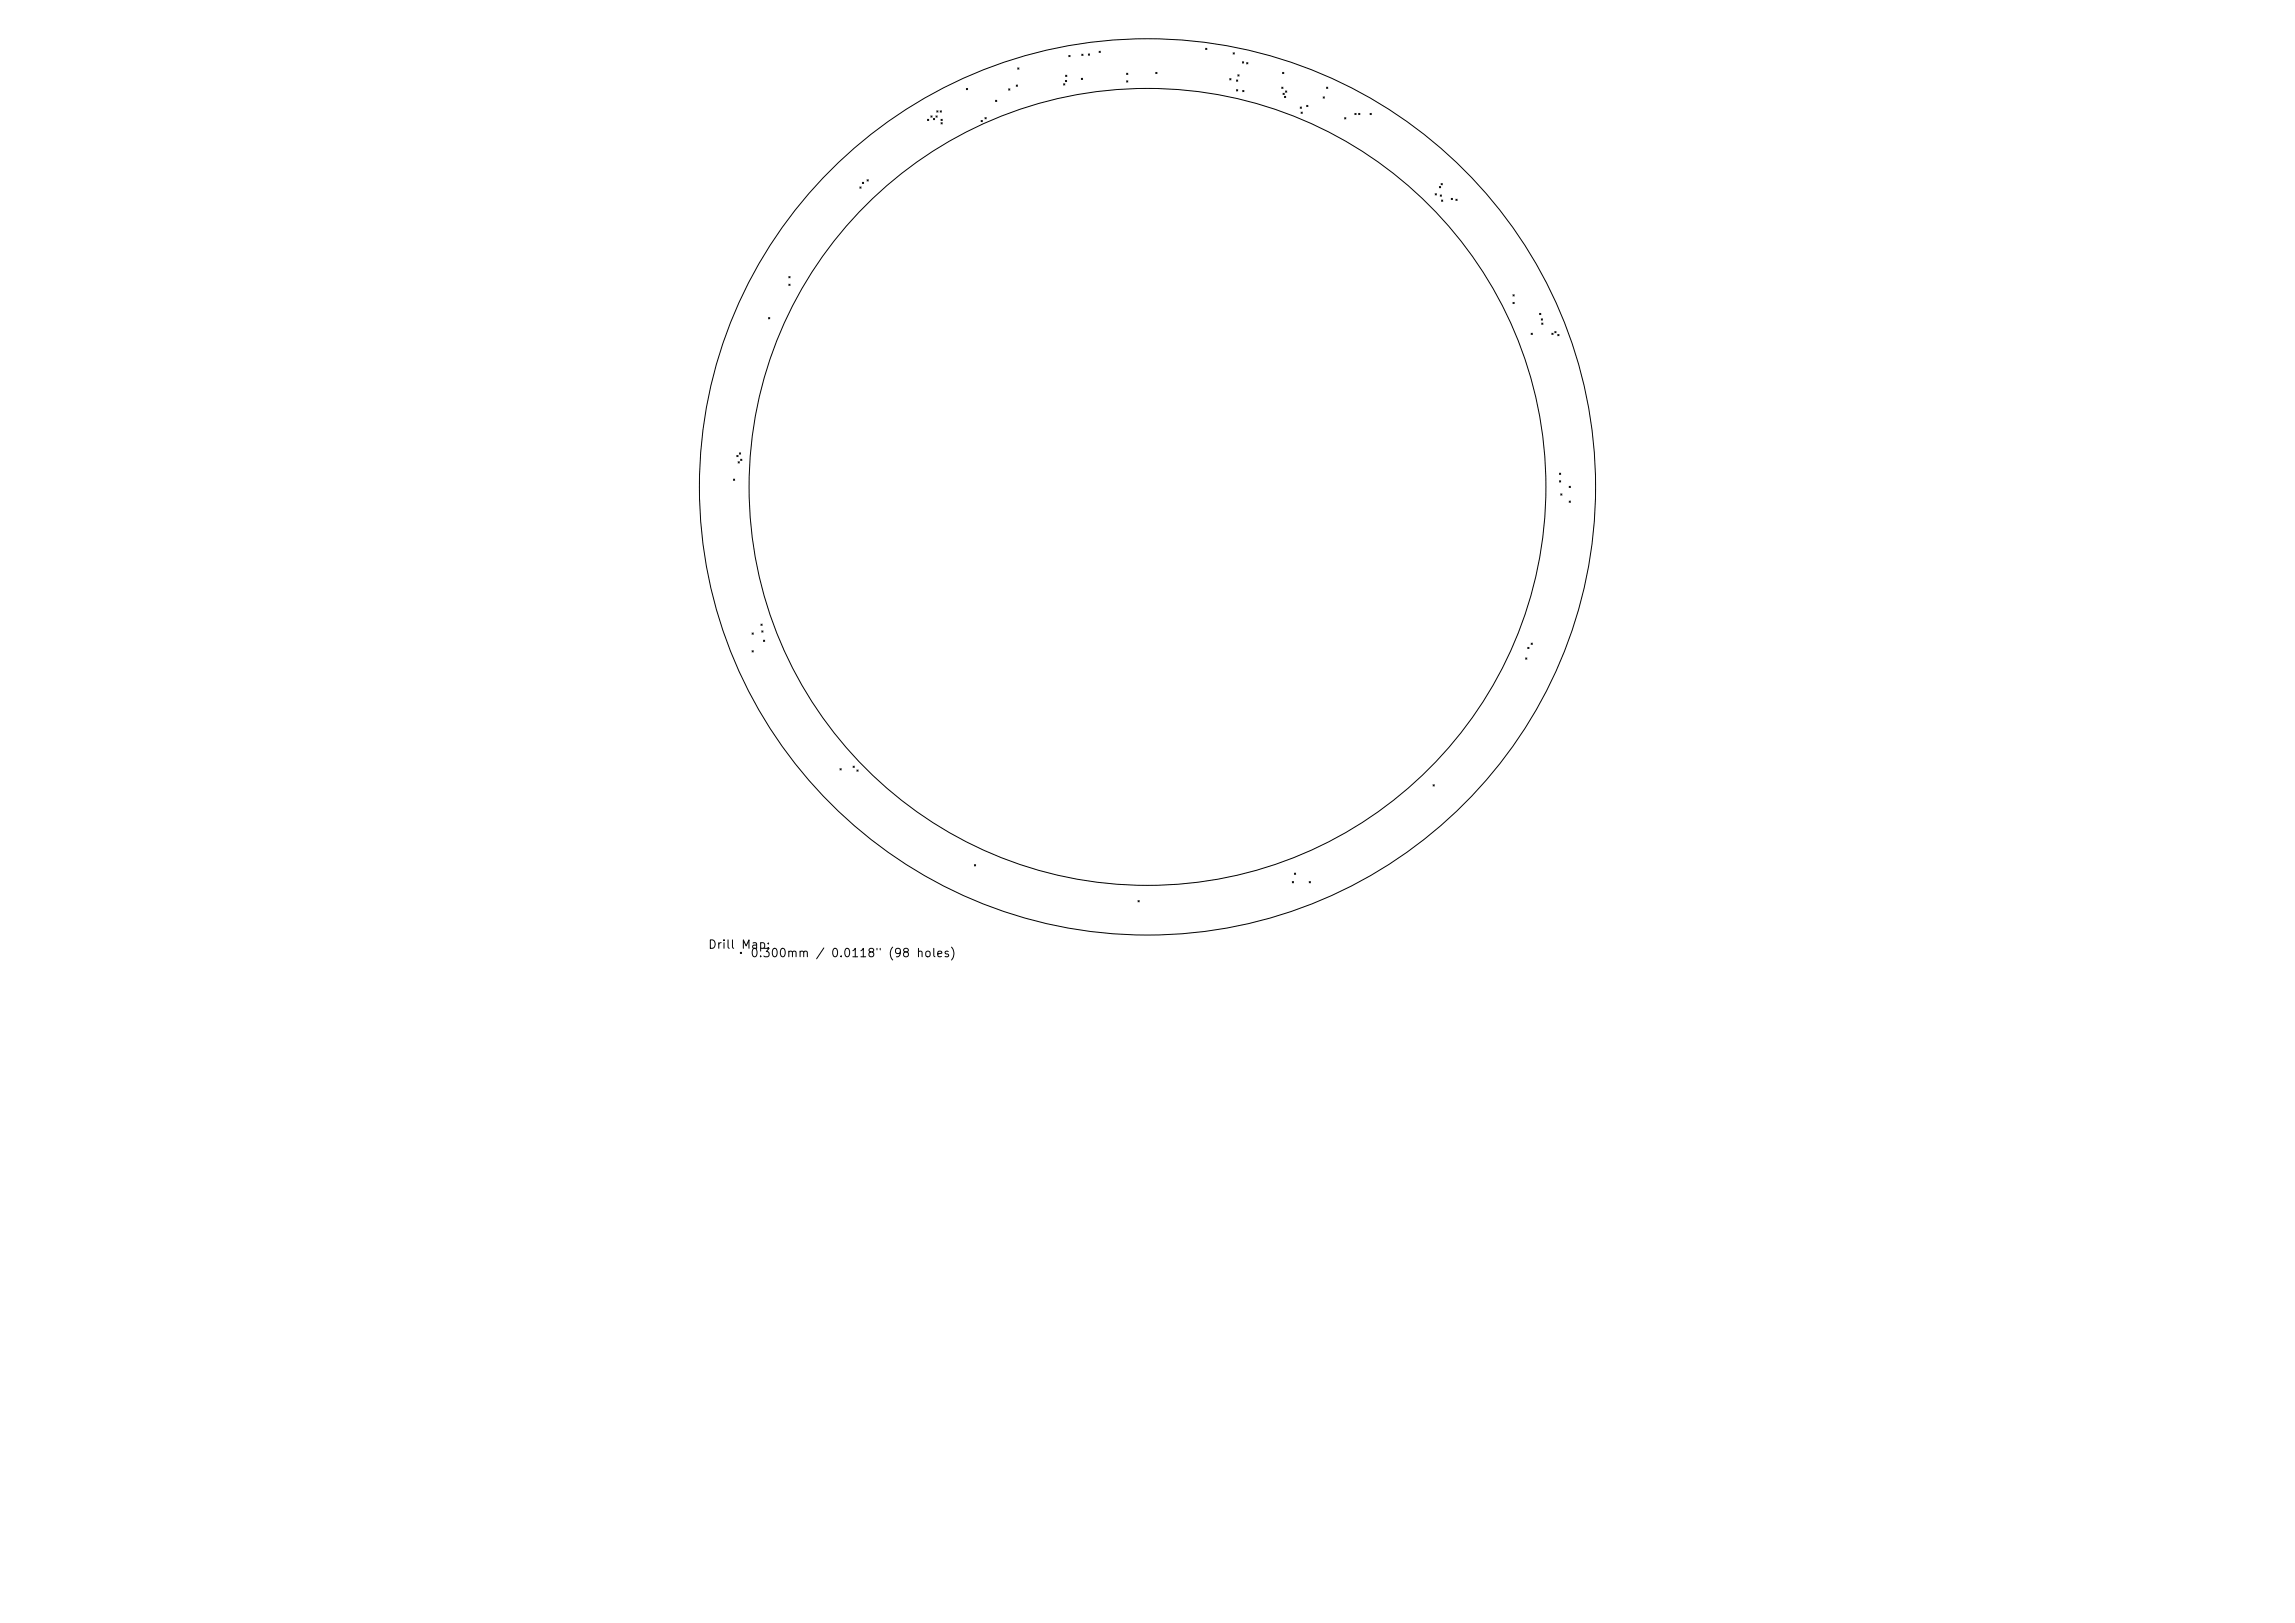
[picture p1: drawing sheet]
<svg xmlns="http://www.w3.org/2000/svg" width="297mm" height="210mm" viewBox="0 0 297 210" stroke-linecap="round" stroke-linejoin="round" font-family="sans-serif">
<defs><g id="words">
<g font-size="1.1">
<text x="91.6" y="123">Drill Map:</text>
<text x="97" y="124.1">0.300mm / 0.0118&quot; (98 holes)</text>
</g>
</g></defs>
<g fill="none" stroke="#000" stroke-width=".13">
<path d="M120 15.4l.2 .2M120.2 15.4l-.2 .2M120.5 15l.1 .2M120.6 15l-.1 .2M120.8 15.3l.2 .2M121 15.3l-.2 .2M121.1 15l.2 .2M121.2 14.3l.2 .2M121.3 15l-.2 .2M121.4 14.3l-.2 .2M121.7 14.3l.1 .2M121.8 15.4l.1 .2"/>
<path d="M121.8 15.9l.1 .1M121.8 14.3l-.1 .2M121.9 15.4l-.1 .2M121.9 15.9l-.1 .1M125.1 11.4l.1 .2M125.2 11.4l-.1 .2M127 15.6l.1 .1M127.1 15.6l-.1 .1M127.5 15.2l.1 .2M127.6 15.2l-.1 .2M128.8 13l.2 .1M129 13l-.2 .1"/>
<path d="M130.5 11.5l.2 .2M130.7 11.5l-.2 .2M131.5 11l.2 .2M131.7 11l-.2 .2M131.7 8.8l.2 .1M131.9 8.8l-.2 .1M137.6 10.8l.2 .2M137.8 10.8l-.2 .2M137.9 10.4l.1 .2M137.9 9.7l.2 .2M138 10.4l-.1 .2M138.1 9.7l-.2 .2"/>
<path d="M138.3 7.2l.2 .1M138.5 7.2l-.2 .1M139.9 10.1l.2 .2M140 7l.2 .2M140.1 10.1l-.2 .2M140.2 7l-.2 .2M140.8 7l.2 .1M141 7l-.2 .1M142.2 6.6l.2 .2M142.4 6.6l-.2 .2M145.8 9.5l.2 .1M145.8 10.5l.2 .1"/>
<path d="M146 9.5l-.2 .1M146 10.5l-.2 .1M149.6 9.4l.1 .1M149.7 9.4l-.1 .1M156 6.2l.2 .2M156.2 6.2l-.2 .2M159.1 10.2l.2 .1M159.3 10.2l-.2 .1M159.6 6.8l.1 .2M159.7 6.8l-.1 .2M160 10.3l.2 .2M160 11.6l.2 .2"/>
<path d="M160.2 10.3l-.2 .2M160.2 11.6l-.2 .2M160.2 9.7l.2 .1M160.4 9.7l-.2 .1M160.8 8l.1 .2M160.8 11.7l.2 .2M160.9 8l-.1 .2M161 11.7l-.2 .2M161.3 8.1l.2 .2M161.5 8.1l-.2 .2M165.9 11.3l.1 .1M166 9.4l.1 .1"/>
<path d="M166 11.3l-.1 .1M166 12.1l.2 .1M166.1 9.4l-.1 .1M166.2 12.1l-.2 .1M166.2 12.5l.2 .1M166.4 11.8l.1 .1M166.4 12.5l-.2 .1M166.5 11.8l-.1 .1M168.3 13.8l.1 .2M168.4 14.5l.1 .2M168.4 13.8l-.1 .2M168.5 14.5l-.1 .2"/>
<path d="M169.1 13.6l.2 .2M169.3 13.6l-.2 .2M171.2 12.5l.2 .2M171.4 12.5l-.2 .2M171.7 11.3l.1 .1M171.8 11.3l-.1 .1M174 15.2l.2 .2M174.2 15.2l-.2 .2M175.3 14.7l.2 .1M175.5 14.7l-.2 .1M175.8 14.7l.2 .1M176 14.7l-.2 .1"/>
<path d="M177.3 14.7l.2 .1M177.5 14.7l-.2 .1M102.1 35.8l.1 .1M102.1 36.8l.1 .1M102.2 35.8l-.1 .1M102.2 36.8l-.1 .1M111.3 24.2l.1 .2M111.4 24.2l-.1 .2M111.6 23.6l.2 .2M111.8 23.6l-.2 .2M112.2 23.3l.2 .1M112.4 23.3l-.2 .1"/>
<path d="M185.7 25.1l.2 .1M185.9 25.1l-.2 .1M186.3 24.1l.1 .2M186.4 25.2l.1 .2M186.4 24.1l-.1 .2M186.5 23.8l.2 .1M186.5 25.9l.2 .1M186.5 25.2l-.1 .2M186.7 23.8l-.2 .1M186.7 25.9l-.2 .1M187.8 25.7l.2 .1M188 25.7l-.2 .1"/>
<path d="M188.4 25.8l.2 .1M188.6 25.8l-.2 .1M195.8 38.1l.2 .2M195.8 39.1l.2 .2M196 38.1l-.2 .2M196 39.1l-.2 .2M95.4 58.9l.1 .2M95.5 58.9l-.1 .2M95.5 59.7l.2 .2M95.7 59.7l-.2 .2M95.7 58.6l.1 .2M95.8 59.4l.2 .2"/>
<path d="M95.8 58.6l-.1 .2M96 59.4l-.2 .2M99.5 41.1l.1 .2M99.6 41.1l-.1 .2M198.1 43.1l.2 .2M198.3 43.1l-.2 .2M199.2 40.5l.2 .2M199.4 40.5l-.2 .2M199.5 41.3l.1 .1M199.5 41.8l.2 .2M199.6 41.3l-.1 .1M199.7 41.8l-.2 .2"/>
<path d="M200.8 43.1l.2 .2M201 43.1l-.2 .2M201.2 42.9l.2 .2M201.4 42.9l-.2 .2M201.6 43.3l.2 .1M201.8 43.3l-.2 .1M94.9 62l.2 .2M95.1 62l-.2 .2M201.8 61.2l.2 .2M201.8 62.2l.2 .2M202 61.2l-.2 .2M202 62.2l-.2 .2"/>
<path d="M202 63.9l.1 .2M202.1 63.9l-.1 .2M203.1 62.9l.1 .2M203.1 64.8l.1 .2M203.2 62.9l-.1 .2M203.2 64.8l-.1 .2M97.3 81.9l.2 .2M97.3 84.2l.2 .2M97.5 81.9l-.2 .2M97.5 84.2l-.2 .2M98.5 80.8l.1 .1M98.6 81.6l.1 .2"/>
<path d="M98.6 80.8l-.1 .1M98.7 81.6l-.1 .2M98.8 82.8l.2 .2M99 82.8l-.2 .2M108.7 99.5l.2 .1M108.9 99.5l-.2 .1M110.4 99.1l.2 .2M110.6 99.1l-.2 .2M110.9 99.6l.2 .2M111.1 99.6l-.2 .2M197.4 85.1l.2 .2M197.6 85.1l-.2 .2"/>
<path d="M197.7 83.8l.2 .1M197.9 83.8l-.2 .1M198.1 83.2l.2 .2M198.3 83.2l-.2 .2M126.1 111.9l.2 .1M126.3 111.9l-.2 .1M147.3 116.5l.1 .2M147.4 116.5l-.1 .2M167.2 114.1l.2 .1M167.4 114.1l-.2 .1M167.5 113l.2 .1M167.7 113l-.2 .1"/>
<path d="M169.4 114.1l.2 .1M169.6 114.1l-.2 .1M185.5 101.5l.1 .2M185.6 101.5l-.1 .2M95.8 123.2l.2 .2M96 123.2l-.2 .2"/>
<circle cx="148.5" cy="63" r="58"/>
<circle cx="148.5" cy="63" r="51.6"/>
</g>
<use href="#words"/>
</svg>
